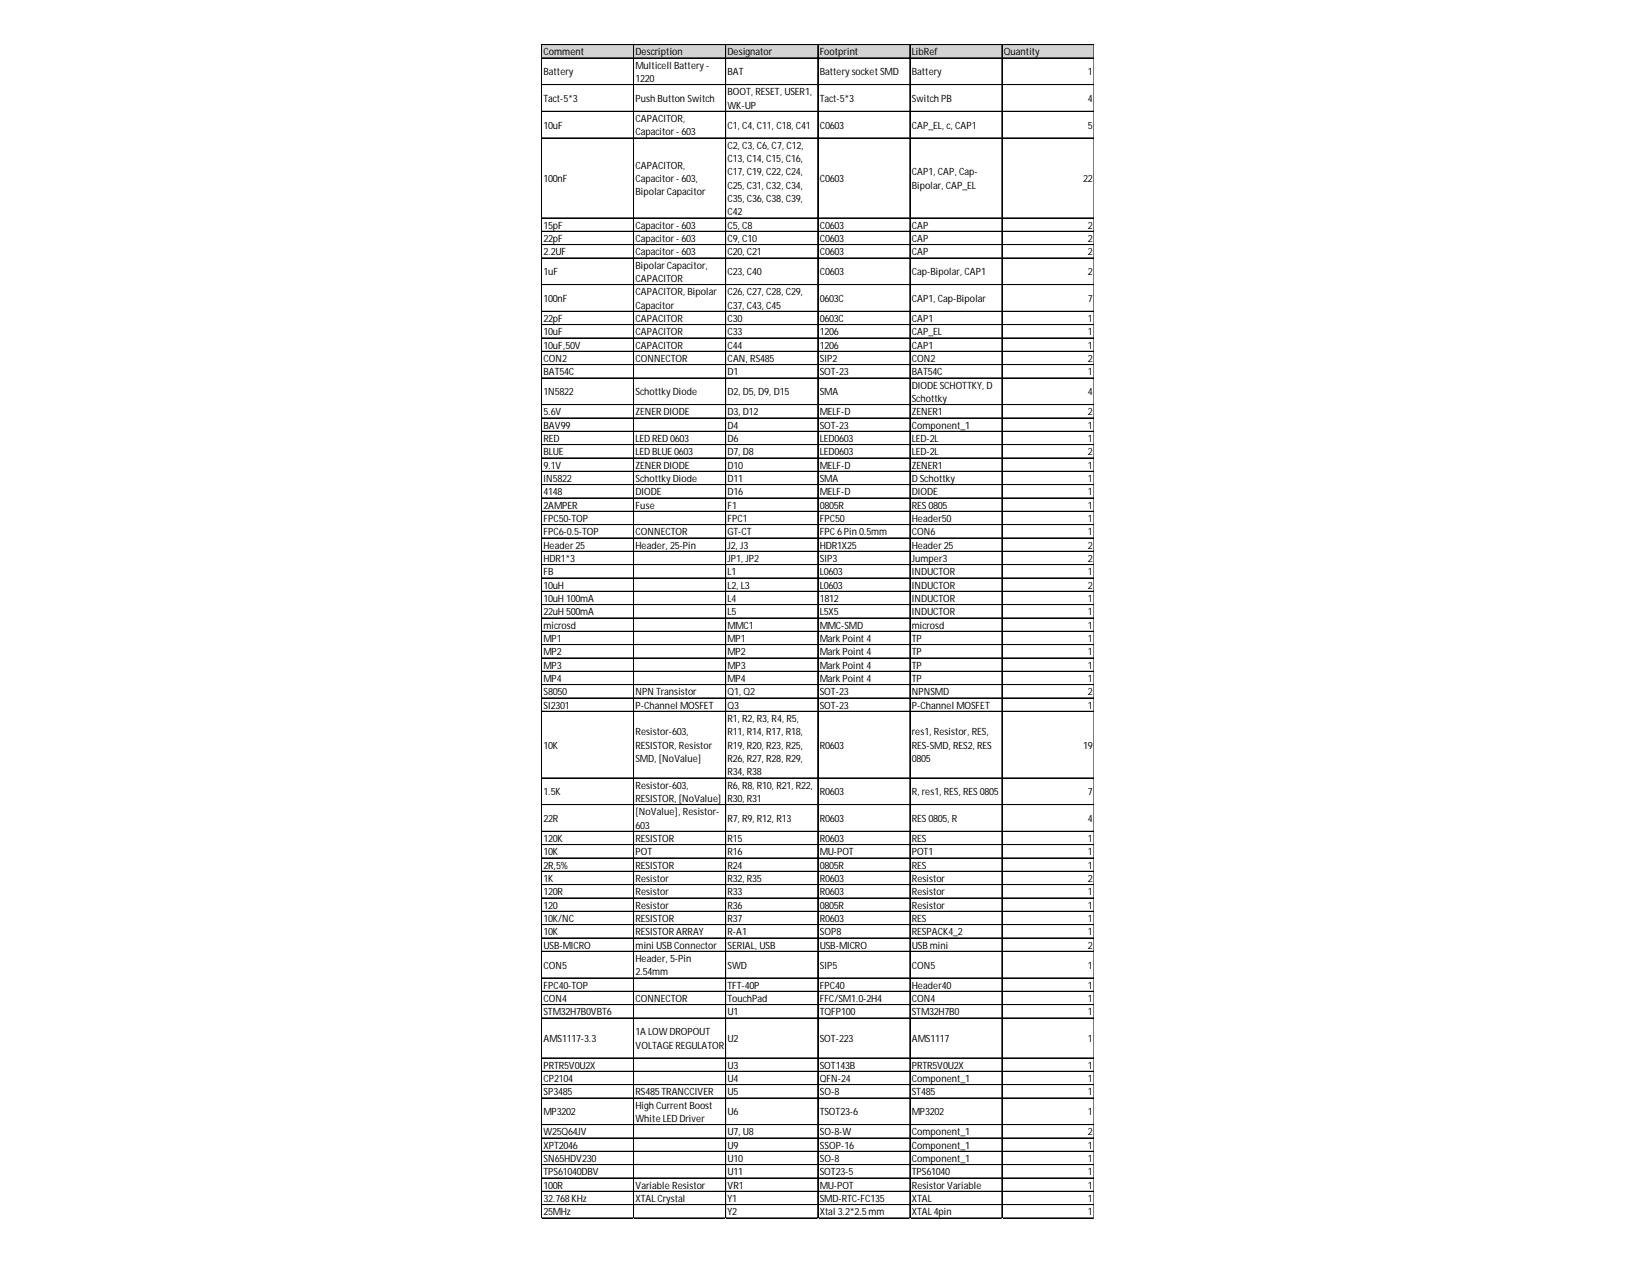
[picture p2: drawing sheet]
<svg xmlns="http://www.w3.org/2000/svg" width="279mm" height="216mm" viewBox="0 0 279 216" stroke-linecap="round" stroke-linejoin="round" font-family="sans-serif">
<defs><g id="words">
<g font-size="1.7">
<text x="92.7" y="9.5">Comment</text>
<text x="108.4" y="9.5">Description</text>
<text x="108.4" y="11.7">Multicell Battery -</text>
<text x="124.1" y="9.5">Designator</text>
<text x="139.8" y="9.5">Footprint</text>
<text x="155.5" y="9.5">LibRef</text>
<text x="171.2" y="9.5">Quantity</text>
<text x="92.7" y="12.9">Battery</text>
<text x="92.7" y="17.4">Tact-5*3</text>
<text x="108.4" y="14">1220</text>
<text x="108.4" y="17.4">Push Button Switch</text>
<text x="124.1" y="12.9">BAT</text>
<text x="124.1" y="16.3">BOOT, RESET, USER1,</text>
<text x="139.8" y="12.9">Battery socket SMD</text>
<text x="139.8" y="17.4">Tact-5*3</text>
<text x="155.5" y="12.9">Battery</text>
<text x="155.5" y="17.4">Switch PB</text>
<text x="185.6" y="12.9">1</text>
<text x="185.6" y="17.4">4</text>
<text x="92.7" y="22">10uF</text>
<text x="108.4" y="20.8">CAPACITOR,</text>
<text x="108.4" y="23.1">Capacitor - 603</text>
<text x="124.1" y="18.6">WK-UP</text>
<text x="124.1" y="22">C1, C4, C11, C18, C41</text>
<text x="139.8" y="22">C0603</text>
<text x="155.5" y="22">CAP_EL, c, CAP1</text>
<text x="185.6" y="22">5</text>
<text x="108.4" y="28.8">CAPACITOR,</text>
<text x="124.1" y="25.4">C2, C3, C6, C7, C12,</text>
<text x="124.1" y="27.7">C13, C14, C15, C16,</text>
<text x="124.1" y="29.9">C17, C19, C22, C24,</text>
<text x="155.5" y="29.9">CAP1, CAP, Cap-</text>
<text x="92.7" y="31.1">100nF</text>
<text x="108.4" y="31.1">Capacitor - 603,</text>
<text x="108.4" y="33.4">Bipolar Capacitor</text>
<text x="124.1" y="32.2">C25, C31, C32, C34,</text>
<text x="124.1" y="34.5">C35, C36, C38, C39,</text>
<text x="139.8" y="31.1">C0603</text>
<text x="155.5" y="32.2">Bipolar, CAP_EL</text>
<text x="184.8" y="31.1">22</text>
<text x="92.7" y="39">15pF</text>
<text x="92.7" y="41.3">22pF</text>
<text x="108.4" y="39">Capacitor - 603</text>
<text x="108.4" y="41.3">Capacitor - 603</text>
<text x="124.1" y="36.8">C42</text>
<text x="124.1" y="39">C5, C8</text>
<text x="124.1" y="41.3">C9, C10</text>
<text x="139.8" y="39">C0603</text>
<text x="139.8" y="41.3">C0603</text>
<text x="155.5" y="39">CAP</text>
<text x="155.5" y="41.3">CAP</text>
<text x="185.6" y="39">2</text>
<text x="185.6" y="41.3">2</text>
<text x="92.7" y="43.6">2.2UF</text>
<text x="92.7" y="47">1uF</text>
<text x="108.4" y="43.6">Capacitor - 603</text>
<text x="108.4" y="45.9">Bipolar Capacitor,</text>
<text x="124.1" y="43.6">C20, C21</text>
<text x="124.1" y="47">C23, C40</text>
<text x="139.8" y="43.6">C0603</text>
<text x="139.8" y="47">C0603</text>
<text x="155.5" y="43.6">CAP</text>
<text x="155.5" y="47">Cap-Bipolar, CAP1</text>
<text x="185.6" y="43.6">2</text>
<text x="185.6" y="47">2</text>
<text x="92.7" y="51.6">100nF</text>
<text x="108.4" y="48.1">CAPACITOR</text>
<text x="108.4" y="50.4">CAPACITOR, Bipolar</text>
<text x="108.4" y="52.7">Capacitor</text>
<text x="124.1" y="50.4">C26, C27, C28, C29,</text>
<text x="124.1" y="52.7">C37, C43, C45</text>
<text x="139.8" y="51.6">0603C</text>
<text x="155.5" y="51.6">CAP1, Cap-Bipolar</text>
<text x="185.6" y="51.6">7</text>
<text x="92.7" y="55">22pF</text>
<text x="92.7" y="57.2">10uF</text>
<text x="92.7" y="59.5">10uF,50V</text>
<text x="108.4" y="55">CAPACITOR</text>
<text x="108.4" y="57.2">CAPACITOR</text>
<text x="108.4" y="59.5">CAPACITOR</text>
<text x="124.1" y="55">C30</text>
<text x="124.1" y="57.2">C33</text>
<text x="124.1" y="59.5">C44</text>
<text x="139.8" y="55">0603C</text>
<text x="139.8" y="57.2">1206</text>
<text x="139.8" y="59.5">1206</text>
<text x="155.5" y="55">CAP1</text>
<text x="155.5" y="57.2">CAP_EL</text>
<text x="155.5" y="59.5">CAP1</text>
<text x="185.6" y="55">1</text>
<text x="185.6" y="57.2">1</text>
<text x="185.6" y="59.5">1</text>
<text x="92.7" y="61.8">CON2</text>
<text x="92.7" y="64.1">BAT54C</text>
<text x="108.4" y="61.8">CONNECTOR</text>
<text x="124.1" y="61.8">CAN, RS485</text>
<text x="124.1" y="64.1">D1</text>
<text x="139.8" y="61.8">SIP2</text>
<text x="139.8" y="64.1">SOT-23</text>
<text x="155.5" y="61.8">CON2</text>
<text x="155.5" y="64.1">BAT54C</text>
<text x="185.6" y="61.8">2</text>
<text x="185.6" y="64.1">1</text>
<text x="92.7" y="67.5">1N5822</text>
<text x="92.7" y="70.9">5.6V</text>
<text x="108.4" y="67.5">Schottky Diode</text>
<text x="108.4" y="70.9">ZENER DIODE</text>
<text x="124.1" y="67.5">D2, D5, D9, D15</text>
<text x="124.1" y="70.9">D3, D12</text>
<text x="139.8" y="67.5">SMA</text>
<text x="139.8" y="70.9">MELF-D</text>
<text x="155.5" y="66.4">DIODE SCHOTTKY, D</text>
<text x="155.5" y="68.6">Schottky</text>
<text x="155.5" y="70.9">ZENER1</text>
<text x="185.6" y="67.5">4</text>
<text x="185.6" y="70.9">2</text>
<text x="92.7" y="73.2">BAV99</text>
<text x="92.7" y="75.5">RED</text>
<text x="92.7" y="77.7">BLUE</text>
<text x="108.4" y="75.5">LED RED 0603</text>
<text x="108.4" y="77.7">LED BLUE 0603</text>
<text x="124.1" y="73.2">D4</text>
<text x="124.1" y="75.5">D6</text>
<text x="124.1" y="77.7">D7, D8</text>
<text x="139.8" y="73.2">SOT-23</text>
<text x="139.8" y="75.5">LED0603</text>
<text x="139.8" y="77.7">LED0603</text>
<text x="155.5" y="73.2">Component_1</text>
<text x="155.5" y="75.5">LED-2L</text>
<text x="155.5" y="77.7">LED-2L</text>
<text x="185.6" y="73.2">1</text>
<text x="185.6" y="75.5">1</text>
<text x="185.6" y="77.7">2</text>
<text x="92.7" y="80">9.1V</text>
<text x="92.7" y="82.3">IN5822</text>
<text x="108.4" y="80">ZENER DIODE</text>
<text x="108.4" y="82.3">Schottky Diode</text>
<text x="124.1" y="80">D10</text>
<text x="124.1" y="82.3">D11</text>
<text x="139.8" y="80">MELF-D</text>
<text x="139.8" y="82.3">SMA</text>
<text x="155.5" y="80">ZENER1</text>
<text x="155.5" y="82.3">D Schottky</text>
<text x="185.6" y="80">1</text>
<text x="185.6" y="82.3">1</text>
<text x="92.7" y="84.6">4148</text>
<text x="92.7" y="86.8">2AMPER</text>
<text x="92.7" y="89.1">FPC50-TOP</text>
<text x="108.4" y="84.6">DIODE</text>
<text x="108.4" y="86.8">Fuse</text>
<text x="124.1" y="84.6">D16</text>
<text x="124.1" y="86.8">F1</text>
<text x="124.1" y="89.1">FPC1</text>
<text x="139.8" y="84.6">MELF-D</text>
<text x="139.8" y="86.8">0805R</text>
<text x="139.8" y="89.1">FPC50</text>
<text x="155.5" y="84.6">DIODE</text>
<text x="155.5" y="86.8">RES 0805</text>
<text x="155.5" y="89.1">Header50</text>
<text x="185.6" y="84.6">1</text>
<text x="185.6" y="86.8">1</text>
<text x="185.6" y="89.1">1</text>
<text x="92.7" y="91.4">FPC6-0.5-TOP</text>
<text x="92.7" y="93.7">Header 25</text>
<text x="92.7" y="95.9">HDR1*3</text>
<text x="108.4" y="91.4">CONNECTOR</text>
<text x="108.4" y="93.7">Header, 25-Pin</text>
<text x="124.1" y="91.4">GT-CT</text>
<text x="124.1" y="93.7">J2, J3</text>
<text x="124.1" y="95.9">JP1, JP2</text>
<text x="139.8" y="91.4">FPC 6Pin 0.5mm</text>
<text x="139.8" y="93.7">HDR1X25</text>
<text x="139.8" y="95.9">SIP3</text>
<text x="155.5" y="91.4">CON6</text>
<text x="155.5" y="93.7">Header 25</text>
<text x="155.5" y="95.9">Jumper3</text>
<text x="185.6" y="91.4">1</text>
<text x="185.6" y="93.7">2</text>
<text x="185.6" y="95.9">2</text>
<text x="92.7" y="98.2">FB</text>
<text x="92.7" y="100.5">10uH</text>
<text x="124.1" y="98.2">L1</text>
<text x="124.1" y="100.5">L2, L3</text>
<text x="139.8" y="98.2">L0603</text>
<text x="139.8" y="100.5">L0603</text>
<text x="155.5" y="98.2">INDUCTOR</text>
<text x="155.5" y="100.5">INDUCTOR</text>
<text x="185.6" y="98.2">1</text>
<text x="185.6" y="100.5">2</text>
<text x="92.7" y="102.8">10uH 100mA</text>
<text x="92.7" y="105">22uH 500mA</text>
<text x="92.7" y="107.3">microsd</text>
<text x="124.1" y="102.8">L4</text>
<text x="124.1" y="105">L5</text>
<text x="124.1" y="107.3">MMC1</text>
<text x="139.8" y="102.8">1812</text>
<text x="139.8" y="105">L5X5</text>
<text x="139.8" y="107.3">MMC-SMD</text>
<text x="155.5" y="102.8">INDUCTOR</text>
<text x="155.5" y="105">INDUCTOR</text>
<text x="155.5" y="107.3">microsd</text>
<text x="185.6" y="102.8">1</text>
<text x="185.6" y="105">1</text>
<text x="185.6" y="107.3">1</text>
<text x="92.7" y="109.6">MP1</text>
<text x="92.7" y="111.9">MP2</text>
<text x="124.1" y="109.6">MP1</text>
<text x="124.1" y="111.9">MP2</text>
<text x="139.8" y="109.6">Mark Point 4</text>
<text x="139.8" y="111.9">Mark Point 4</text>
<text x="155.5" y="109.6">TP</text>
<text x="155.5" y="111.9">TP</text>
<text x="185.6" y="109.6">1</text>
<text x="185.6" y="111.9">1</text>
<text x="92.7" y="114.1">MP3</text>
<text x="92.7" y="116.4">MP4</text>
<text x="92.7" y="118.7">S8050</text>
<text x="108.4" y="118.7">NPN Transistor</text>
<text x="124.1" y="114.1">MP3</text>
<text x="124.1" y="116.4">MP4</text>
<text x="124.1" y="118.7">Q1, Q2</text>
<text x="139.8" y="114.1">Mark Point 4</text>
<text x="139.8" y="116.4">Mark Point 4</text>
<text x="139.8" y="118.7">SOT-23</text>
<text x="155.5" y="114.1">TP</text>
<text x="155.5" y="116.4">TP</text>
<text x="155.5" y="118.7">NPNSMD</text>
<text x="185.6" y="114.1">1</text>
<text x="185.6" y="116.4">1</text>
<text x="185.6" y="118.7">2</text>
<text x="92.7" y="121">SI2301</text>
<text x="108.4" y="121">P-Channel MOSFET</text>
<text x="108.4" y="125.5">Resistor-603,</text>
<text x="124.1" y="121">Q3</text>
<text x="124.1" y="123.2">R1, R2, R3, R4, R5,</text>
<text x="124.1" y="125.5">R11, R14, R17, R18,</text>
<text x="139.8" y="121">SOT-23</text>
<text x="155.5" y="121">P-Channel MOSFET</text>
<text x="155.5" y="125.5">res1, Resistor, RES,</text>
<text x="185.6" y="121">1</text>
<text x="92.7" y="127.8">10K</text>
<text x="108.4" y="127.8">RESISTOR, Resistor</text>
<text x="108.4" y="130.1">SMD, [NoValue]</text>
<text x="124.1" y="127.8">R19, R20, R23, R25,</text>
<text x="124.1" y="130.1">R26, R27, R28, R29,</text>
<text x="139.8" y="127.8">R0603</text>
<text x="155.5" y="127.8">RES-SMD, RES2, RES</text>
<text x="155.5" y="130.1">0805</text>
<text x="184.8" y="127.8">19</text>
<text x="92.7" y="135.8">1.5K</text>
<text x="108.4" y="134.6">Resistor-603,</text>
<text x="108.4" y="136.9">RESISTOR, [NoValue]</text>
<text x="124.1" y="132.3">R34, R38</text>
<text x="124.1" y="134.6">R6, R8, R10, R21, R22,</text>
<text x="124.1" y="136.9">R30, R31</text>
<text x="139.8" y="135.8">R0603</text>
<text x="155.5" y="135.8">R, res1, RES, RES 0805</text>
<text x="185.6" y="135.8">7</text>
<text x="92.7" y="140.3">22R</text>
<text x="92.7" y="143.7">120K</text>
<text x="108.4" y="139.2">[NoValue], Resistor-</text>
<text x="108.4" y="141.4">603</text>
<text x="108.4" y="143.7">RESISTOR</text>
<text x="124.1" y="140.3">R7, R9, R12, R13</text>
<text x="124.1" y="143.7">R15</text>
<text x="139.8" y="140.3">R0603</text>
<text x="139.8" y="143.7">R0603</text>
<text x="155.5" y="140.3">RES 0805, R</text>
<text x="155.5" y="143.7">RES</text>
<text x="185.6" y="140.3">4</text>
<text x="185.6" y="143.7">1</text>
<text x="92.7" y="146">10K</text>
<text x="92.7" y="148.3">2R,5%</text>
<text x="108.4" y="146">POT</text>
<text x="108.4" y="148.3">RESISTOR</text>
<text x="124.1" y="146">R16</text>
<text x="124.1" y="148.3">R24</text>
<text x="139.8" y="146">MU-POT</text>
<text x="139.8" y="148.3">0805R</text>
<text x="155.5" y="146">POT1</text>
<text x="155.5" y="148.3">RES</text>
<text x="185.6" y="146">1</text>
<text x="185.6" y="148.3">1</text>
<text x="92.7" y="150.6">1K</text>
<text x="92.7" y="152.8">120R</text>
<text x="92.7" y="155.1">120</text>
<text x="108.4" y="150.6">Resistor</text>
<text x="108.4" y="152.8">Resistor</text>
<text x="108.4" y="155.1">Resistor</text>
<text x="124.1" y="150.6">R32, R35</text>
<text x="124.1" y="152.8">R33</text>
<text x="124.1" y="155.1">R36</text>
<text x="139.8" y="150.6">R0603</text>
<text x="139.8" y="152.8">R0603</text>
<text x="139.8" y="155.1">0805R</text>
<text x="155.5" y="150.6">Resistor</text>
<text x="155.5" y="152.8">Resistor</text>
<text x="155.5" y="155.1">Resistor</text>
<text x="185.6" y="150.6">2</text>
<text x="185.6" y="152.8">1</text>
<text x="185.6" y="155.1">1</text>
<text x="92.7" y="157.4">10K/NC</text>
<text x="92.7" y="159.7">10K</text>
<text x="92.7" y="161.9">USB-MICRO</text>
<text x="108.4" y="157.4">RESISTOR</text>
<text x="108.4" y="159.7">RESISTOR ARRAY</text>
<text x="108.4" y="161.9">mini USB Connector</text>
<text x="124.1" y="157.4">R37</text>
<text x="124.1" y="159.7">R-A1</text>
<text x="124.1" y="161.9">SERIAL, USB</text>
<text x="139.8" y="157.4">R0603</text>
<text x="139.8" y="159.7">SOP8</text>
<text x="139.8" y="161.9">USB-MICRO</text>
<text x="155.5" y="157.4">RES</text>
<text x="155.5" y="159.7">RESPACK4_2</text>
<text x="155.5" y="161.9">USB mini</text>
<text x="185.6" y="157.4">1</text>
<text x="185.6" y="159.7">1</text>
<text x="185.6" y="161.9">2</text>
<text x="92.7" y="165.3">CON5</text>
<text x="108.4" y="164.2">Header, 5-Pin</text>
<text x="108.4" y="166.5">2.54mm</text>
<text x="124.1" y="165.3">SWD</text>
<text x="139.8" y="165.3">SIP5</text>
<text x="155.5" y="165.3">CON5</text>
<text x="185.6" y="165.3">1</text>
<text x="92.7" y="168.8">FPC40-TOP</text>
<text x="92.7" y="171">CON4</text>
<text x="92.7" y="173.3">STM32H7B0VBT6</text>
<text x="108.4" y="171">CONNECTOR</text>
<text x="124.1" y="168.8">TFT-40P</text>
<text x="124.1" y="171">TouchPad</text>
<text x="124.1" y="173.3">U1</text>
<text x="139.8" y="168.8">FPC40</text>
<text x="139.8" y="171">FFC/SM1.0-2H4</text>
<text x="139.8" y="173.3">TQFP100</text>
<text x="155.5" y="168.8">Header40</text>
<text x="155.5" y="171">CON4</text>
<text x="155.5" y="173.3">STM32H7B0</text>
<text x="185.6" y="168.8">1</text>
<text x="185.6" y="171">1</text>
<text x="185.6" y="173.3">1</text>
<text x="92.7" y="177.9">AMS1117-3.3</text>
<text x="108.4" y="176.7">1A LOW DROPOUT</text>
<text x="108.4" y="179">VOLTAGE REGULATOR</text>
<text x="124.1" y="177.9">U2</text>
<text x="139.8" y="177.9">SOT-223</text>
<text x="155.5" y="177.9">AMS1117</text>
<text x="185.6" y="177.9">1</text>
<text x="92.7" y="182.4">PRTR5V0U2X</text>
<text x="92.7" y="184.7">CP2104</text>
<text x="124.1" y="182.4">U3</text>
<text x="124.1" y="184.7">U4</text>
<text x="139.8" y="182.4">SOT143B</text>
<text x="139.8" y="184.7">QFN-24</text>
<text x="155.5" y="182.4">PRTR5V0U2X</text>
<text x="155.5" y="184.7">Component_1</text>
<text x="185.6" y="182.4">1</text>
<text x="185.6" y="184.7">1</text>
<text x="92.7" y="187">SP3485</text>
<text x="92.7" y="190.4">MP3202</text>
<text x="108.4" y="187">RS485TRANCCIVER</text>
<text x="108.4" y="189.2">High Current Boost</text>
<text x="108.4" y="191.5">White LED Driver</text>
<text x="124.1" y="187">U5</text>
<text x="124.1" y="190.4">U6</text>
<text x="139.8" y="187">SO-8</text>
<text x="139.8" y="190.4">TSOT23-6</text>
<text x="155.5" y="187">ST485</text>
<text x="155.5" y="190.4">MP3202</text>
<text x="185.6" y="187">1</text>
<text x="185.6" y="190.4">1</text>
<text x="92.7" y="193.8">W25Q64JV</text>
<text x="92.7" y="196.1">XPT2046</text>
<text x="124.1" y="193.8">U7, U8</text>
<text x="124.1" y="196.1">U9</text>
<text x="139.8" y="193.8">SO-8-W</text>
<text x="139.8" y="196.1">SSOP-16</text>
<text x="155.5" y="193.8">Component_1</text>
<text x="155.5" y="196.1">Component_1</text>
<text x="185.6" y="193.8">2</text>
<text x="185.6" y="196.1">1</text>
<text x="92.7" y="198.3">SN65HDV230</text>
<text x="92.7" y="200.6">TPS61040DBV</text>
<text x="92.7" y="202.9">100R</text>
<text x="108.4" y="202.9">Variable Resistor</text>
<text x="124.1" y="198.3">U10</text>
<text x="124.1" y="200.6">U11</text>
<text x="124.1" y="202.9">VR1</text>
<text x="139.8" y="198.3">SO-8</text>
<text x="139.8" y="200.6">SOT23-5</text>
<text x="139.8" y="202.9">MU-POT</text>
<text x="155.5" y="198.3">Component_1</text>
<text x="155.5" y="200.6">TPS61040</text>
<text x="155.5" y="202.9">Resistor Variable</text>
<text x="185.6" y="198.3">1</text>
<text x="185.6" y="200.6">1</text>
<text x="185.6" y="202.9">1</text>
<text x="92.7" y="205.2">32.768KHz</text>
<text x="92.7" y="207.4">25MHz</text>
<text x="108.4" y="205.2">XTAL Crystal</text>
<text x="124.1" y="205.2">Y1</text>
<text x="124.1" y="207.4">Y2</text>
<text x="139.8" y="205.2">SMD-RTC-FC135</text>
<text x="139.8" y="207.4">Xtal 3.2*2.5mm</text>
<text x="155.5" y="205.2">XTAL</text>
<text x="155.5" y="207.4">XTAL 4pin</text>
<text x="185.6" y="205.2">1</text>
<text x="185.6" y="207.4">1</text>
</g>
</g></defs>
<path d="M92.4 7.7h94.1v2.3h-94.1z" fill="#d3d3d3"/>
<g fill="none" stroke="#000" stroke-width=".17">
<path d="M92.4 7.6v200.4M92.5 7.6h94M92.5 7.7h94M92.5 9.9h94M92.5 14.4h94M92.5 14.5h94M92.5 19h94M108.1 7.7v200.3M123.8 7.7v200.3M139.5 7.7v200.3M155.2 7.7v200.3M170.9 7.7v200.3"/>
<path d="M171 7.7v200.3M92.5 23.5h94M92.5 23.6h94M92.5 37.2h94M92.5 39.5h94M92.5 41.7h94M92.5 41.8h94M92.5 44h94M92.5 44.1h94M92.5 48.6h94M92.5 53.1h94M92.5 53.2h94"/>
<path d="M92.5 55.4h94M92.5 55.5h94M92.5 57.7h94M92.5 59.9h94M92.5 60h94M92.5 62.2h94M92.5 62.3h94M92.5 64.5h94M92.5 64.6h94M92.5 69.1h94M92.5 71.3h94M92.5 71.4h94"/>
<path d="M92.5 73.6h94M92.5 73.7h94M92.5 75.9h94M92.5 78.2h94M92.5 80.4h94M92.5 80.5h94M92.5 82.7h94M92.5 82.8h94M92.5 85h94M92.5 87.3h94M92.5 89.5h94M92.5 89.6h94"/>
<path d="M92.5 91.8h94M92.5 91.9h94M92.5 94.1h94M92.5 96.4h94M92.5 98.6h94M92.5 98.7h94M92.5 100.9h94M92.5 101h94M92.5 103.2h94M92.5 105.5h94M92.5 107.7h94M92.5 107.8h94"/>
<path d="M92.5 110h94M92.5 110.1h94M92.5 112.3h94M92.5 114.6h94M92.5 116.8h94M92.5 116.9h94M92.5 119.1h94M92.5 119.2h94M92.5 121.4h94M92.5 132.8h94M92.5 137.3h94M92.5 137.4h94"/>
<path d="M92.5 141.9h94M92.5 144.1h94M92.5 144.2h94M92.5 146.4h94M92.5 146.5h94M92.5 148.7h94M92.5 148.8h94M92.5 151h94M92.5 153.2h94M92.5 153.3h94M92.5 155.5h94M92.5 155.6h94"/>
<path d="M92.5 157.8h94M92.5 157.9h94M92.5 160.1h94M92.5 162.4h94M92.5 166.9h94M92.5 167h94M92.5 169.2h94M92.5 171.5h94M92.5 173.7h94M92.5 173.8h94M92.5 180.6h94M92.5 182.8h94"/>
<path d="M92.5 182.9h94M92.5 185.1h94M92.5 185.2h94M92.5 187.4h94M92.5 191.9h94M92.5 192h94M92.5 194.2h94M92.5 194.3h94M92.5 196.5h94M92.5 198.8h94M92.5 201h94M92.5 201.1h94"/>
<path d="M92.5 203.3h94M92.5 203.4h94M92.5 205.6h94M92.5 207.9h94"/>
</g>
<path d="M92.4 208h.1" fill="none" stroke="#d4d4d4" stroke-width=".17"/>
<path d="M92.4 208h.1z" fill="#d4d4d4"/>
<path d="M108.1 208h.1" fill="none" stroke="#d4d4d4" stroke-width=".17"/>
<path d="M108.1 208h.1z" fill="#d4d4d4"/>
<path d="M123.8 208h.1" fill="none" stroke="#d4d4d4" stroke-width=".17"/>
<path d="M123.8 208h.1z" fill="#d4d4d4"/>
<path d="M139.5 208h.1" fill="none" stroke="#d4d4d4" stroke-width=".17"/>
<path d="M139.5 208h.1z" fill="#d4d4d4"/>
<path d="M155.2 208h.1" fill="none" stroke="#d4d4d4" stroke-width=".17"/>
<path d="M155.2 208h.1z" fill="#d4d4d4"/>
<path d="M170.9 208h.1" fill="none" stroke="#d4d4d4" stroke-width=".17"/>
<path d="M170.9 208h.1z" fill="#d4d4d4"/>
<use href="#words"/>
</svg>
